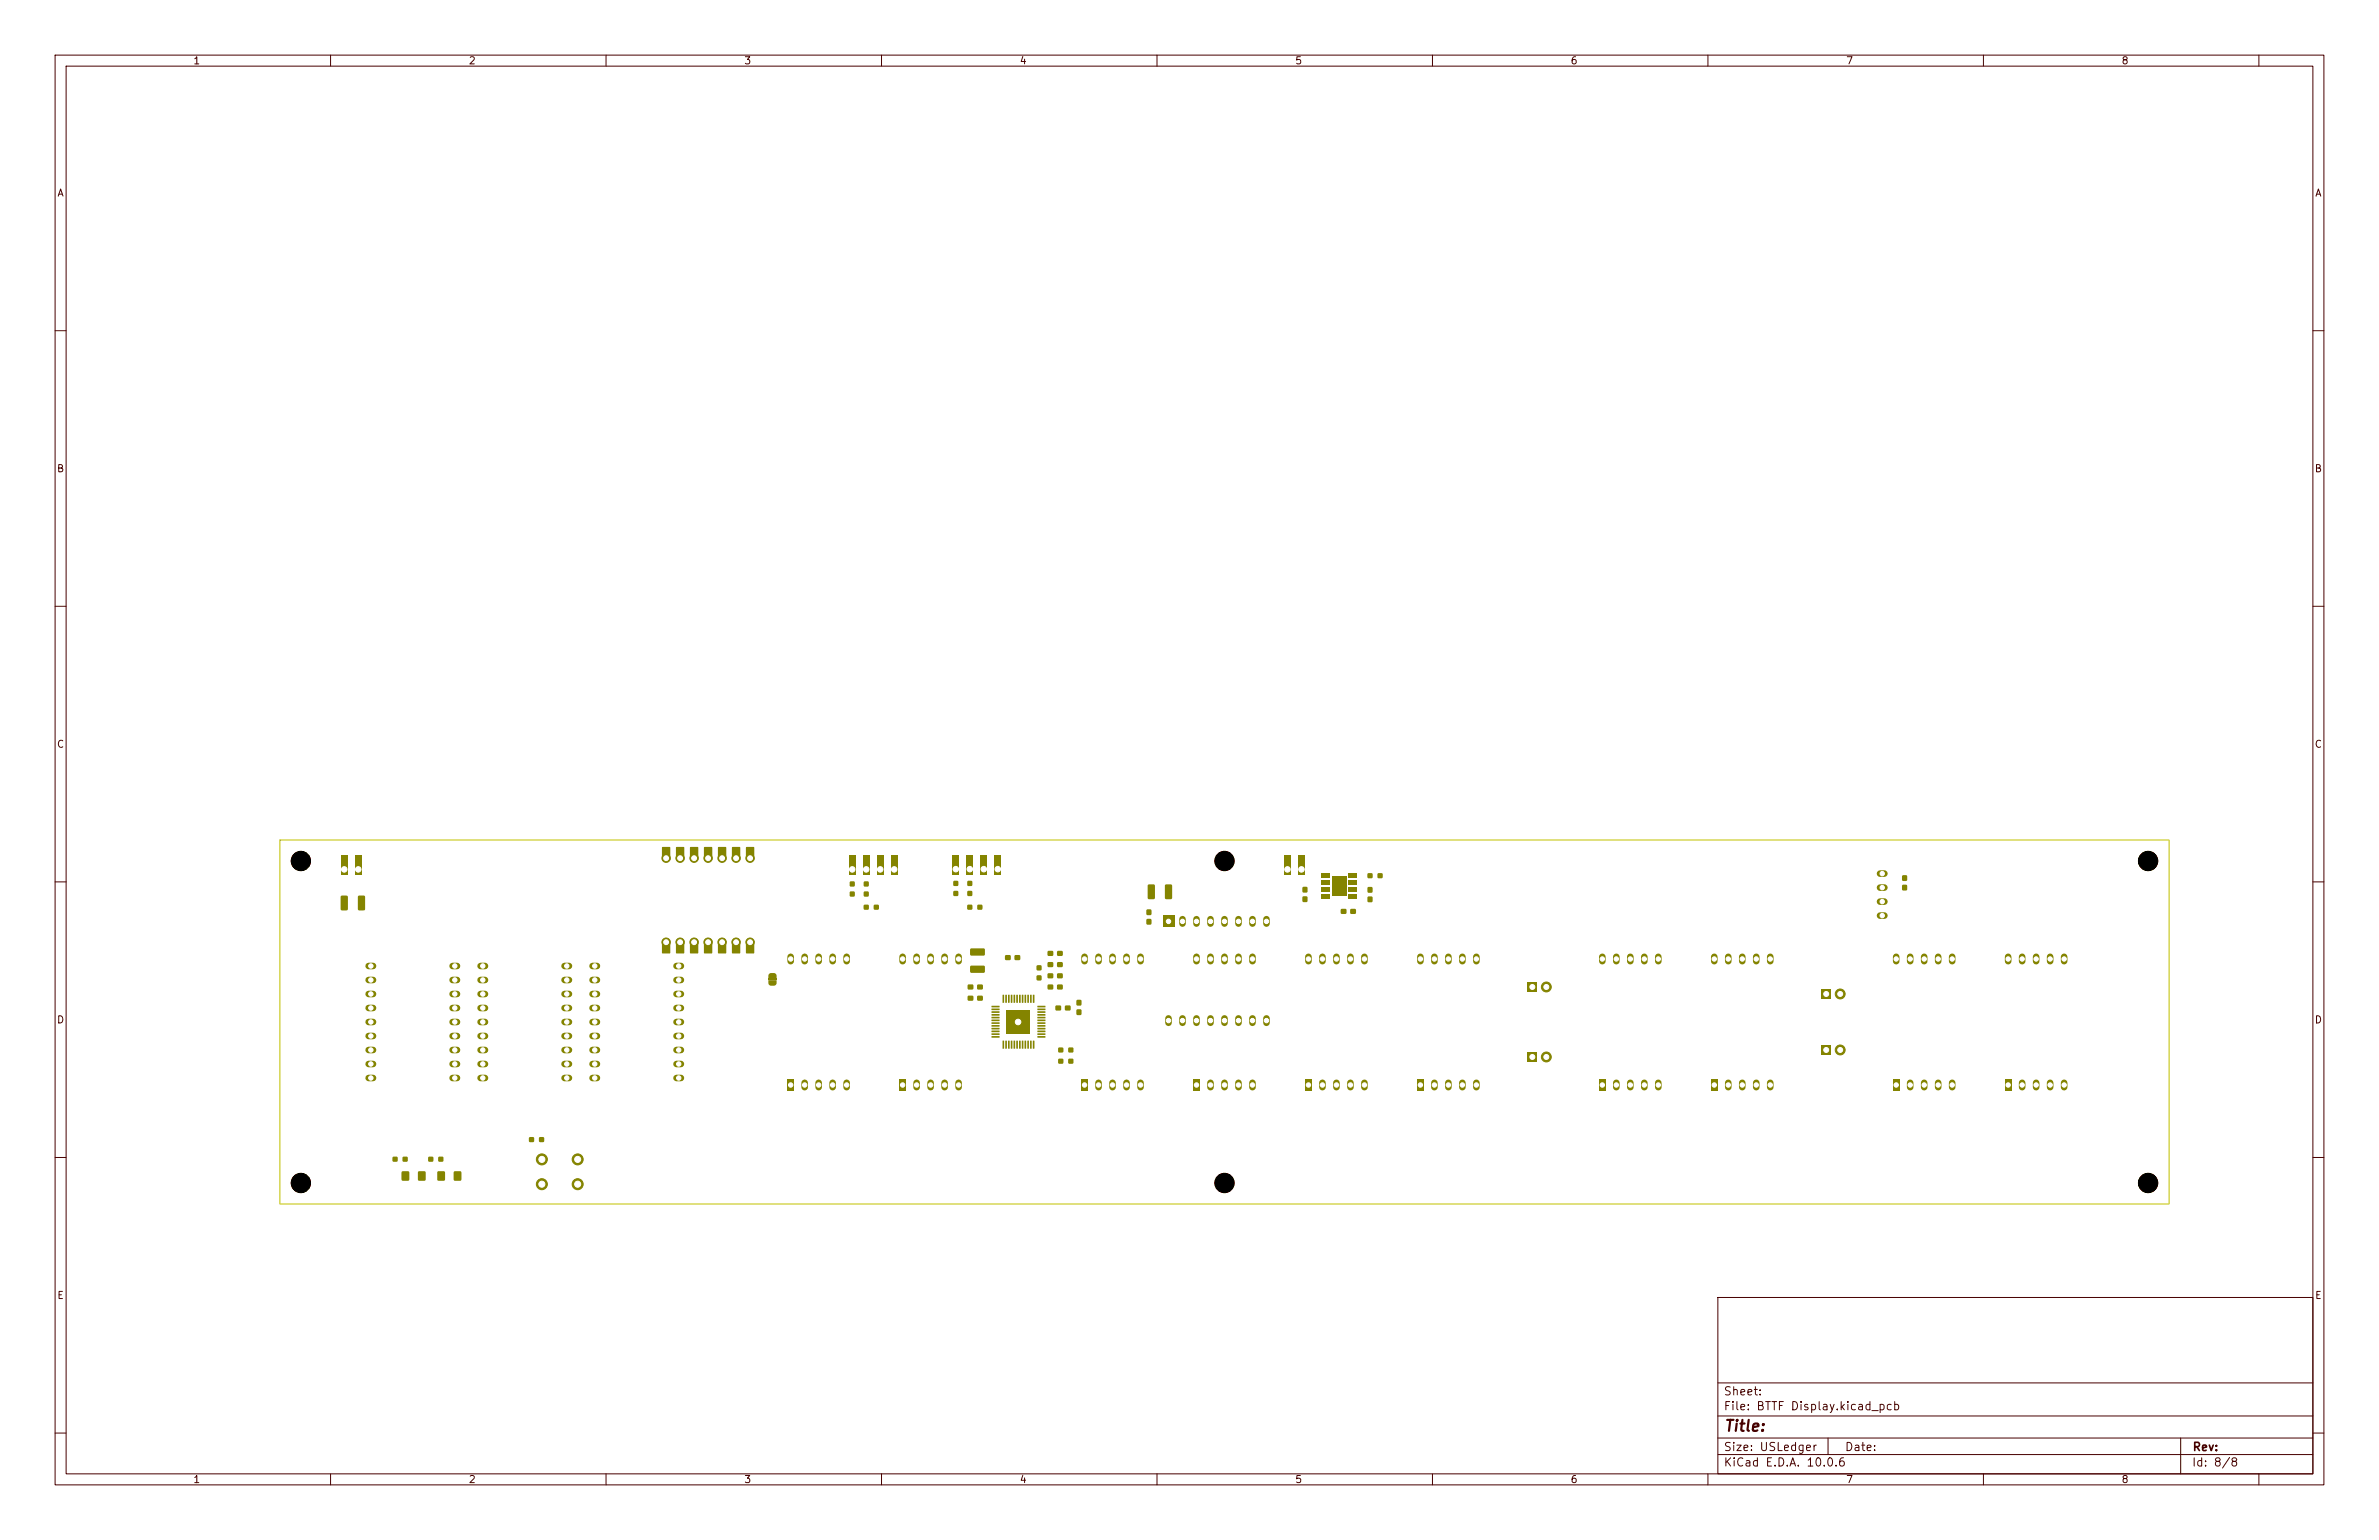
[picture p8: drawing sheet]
<svg xmlns="http://www.w3.org/2000/svg" width="432mm" height="279mm" viewBox="0 0 432 279" stroke-linecap="round" stroke-linejoin="round" font-family="sans-serif">
<defs><g id="words">
<text font-size="2" fill="#480000" x="312.8" y="260.2">Title:</text>
<g font-size="1.5" fill="#480000">
<text x="312.7" y="256.2">File: BTTF Display.kicad_pcb</text>
<text x="312.7" y="253.5">Sheet:</text>
<text x="312.7" y="263.6">Size: USLedger</text>
<text x="334.7" y="263.6">Date:</text>
<text x="397.8" y="263.6">Rev:</text>
<text x="312.7" y="266.4">KiCad E.D.A. 10.0.6</text>
<text x="397.7" y="266.4">Id: 8/8</text>
</g>
<g font-size="1.3" fill="#480000">
<text x="35" y="12">1</text>
<text x="85" y="12">2</text>
<text x="135" y="12">3</text>
<text x="185" y="12">4</text>
<text x="235" y="12">5</text>
<text x="285" y="12">6</text>
<text x="335" y="12">7</text>
<text x="385" y="12">8</text>
<text x="10.3" y="36">A</text>
<text x="420.1" y="36">A</text>
<text x="10.2" y="86">B</text>
<text x="420" y="86">B</text>
<text x="10.2" y="136">C</text>
<text x="420" y="136">C</text>
<text x="10.2" y="186">D</text>
<text x="420" y="186">D</text>
<text x="10.3" y="236">E</text>
<text x="420.1" y="236">E</text>
<text x="35" y="269.4">1</text>
<text x="85" y="269.4">2</text>
<text x="135" y="269.4">3</text>
<text x="185" y="269.4">4</text>
<text x="235" y="269.4">5</text>
<text x="285" y="269.4">6</text>
<text x="335" y="269.4">7</text>
<text x="385" y="269.4">8</text>
</g>
</g></defs>
<g fill="none" stroke="#480000" stroke-width=".18">
<path d="M10 10h411.8v259.4h-411.8zM12 12h407.8v255.4h-407.8zM60 10v2M110 10v2M160 10v2M210 10v2M260 10v2M310 10v2M360 10v2M410 10v2M10 60h2M419.8 60h2"/>
<path d="M10 110h2M419.8 110h2M10 160h2M419.8 160h2M10 210h2M419.8 210h2M311.8 235.4h108v32h-108zM10 260h2M311.8 256.9h108M311.8 250.9h108M419.8 260h2M60 267.4v2"/>
<path d="M110 267.4v2M160 267.4v2M210 267.4v2M260 267.4v2M310 267.4v2M311.8 263.9h108M311.8 260.9h108M331.8 260.9v3M360 267.4v2M395.8 260.9v6.5M410 267.4v2"/>
</g>
<path d="M139.5 177.5h1.5v.3h-1.5z" fill="#848400"/>
<circle cx="222.2" cy="214.6" r="1.75" fill="#848400" stroke="#848400" stroke-width=".18"/>
<path d="M216.6 195.9h1.2v2h-1.2z" fill="#848400"/>
<path d="M217.2 173.6v.8M219.7 173.6v.8M222.2 173.6v.8M224.8 173.6v.8M227.3 173.6v.8M219.7 196.5v.8M222.2 196.5v.8M224.8 196.5v.8M227.3 196.5v.8" fill="none" stroke="#848400" stroke-width="1.2"/>
<path d="M330.6 189.6h1.8v1.8h-1.8z" fill="#848400"/>
<circle cx="334" cy="190.5" r=".9" fill="#848400" stroke="#848400" stroke-width=".18"/>
<path d="M343.6 195.9h1.2v2h-1.2z" fill="#848400"/>
<g fill="none" stroke="#848400" stroke-width="1.2">
<path d="M87.2 175.3h.8M87.2 177.8h.8M102.5 175.3h.8M102.5 177.8h.8M344.2 173.6v.8M346.7 173.6v.8M349.2 173.6v.8M351.8 173.6v.8M354.3 173.6v.8M87.2 180.3h.8M87.2 182.9h.8M87.2 185.4h.8"/>
<path d="M87.2 188h.8M87.2 190.5h.8M87.2 193h.8M87.2 195.6h.8M102.5 180.3h.8M102.5 182.9h.8M102.5 185.4h.8M102.5 188h.8M102.5 190.5h.8M102.5 193h.8M102.5 195.6h.8M346.7 196.5v.8"/>
<path d="M349.2 196.5v.8M351.8 196.5v.8M354.3 196.5v.8"/>
</g>
<g fill="#848400" stroke="#848400" stroke-width=".18">
<circle cx="222.2" cy="156.2" r="1.75"/>
<circle cx="389.9" cy="214.6" r="1.75"/>
</g>
<path d="M310.5 195.9h1.2v2h-1.2z" fill="#848400"/>
<path d="M311.1 173.6v.8M313.7 173.6v.8M316.2 173.6v.8M318.8 173.6v.8M321.3 173.6v.8M313.7 196.5v.8M316.2 196.5v.8M318.8 196.5v.8M321.3 196.5v.8" fill="none" stroke="#848400" stroke-width="1.2"/>
<path d="M257.2 195.9h1.2v2h-1.2z" fill="#848400"/>
<path d="M257.8 173.6v.8M260.3 173.6v.8M262.9 173.6v.8M265.4 173.6v.8M268 173.6v.8M260.3 196.5v.8M262.9 196.5v.8M265.4 196.5v.8M268 196.5v.8" fill="none" stroke="#848400" stroke-width="1.2"/>
<circle cx="54.6" cy="156.2" r="1.75" fill="#848400" stroke="#848400" stroke-width=".18"/>
<path d="M277.2 190.9h1.8v1.8h-1.8z" fill="#848400"/>
<circle cx="280.7" cy="191.8" r=".9" fill="#848400" stroke="#848400" stroke-width=".18"/>
<path d="M330.6 179.4h1.8v1.8h-1.8z" fill="#848400"/>
<g fill="#848400" stroke="#848400" stroke-width=".18">
<circle cx="334" cy="180.3" r=".9"/>
<circle cx="389.9" cy="156.2" r="1.75"/>
</g>
<path d="M142.9 195.9h1.2v2h-1.2z" fill="#848400"/>
<path d="M143.5 173.6v.8M146 173.6v.8M148.6 173.6v.8M151.1 173.6v.8M153.7 173.6v.8M146 196.5v.8M148.6 196.5v.8M151.1 196.5v.8M153.7 196.5v.8" fill="none" stroke="#848400" stroke-width="1.2"/>
<path d="M236.9 195.9h1.2v2h-1.2z" fill="#848400"/>
<g fill="none" stroke="#848400" stroke-width="1.2">
<path d="M107.5 175.3h.8M107.5 177.8h.8M122.8 175.3h.8M122.8 177.8h.8M237.5 173.6v.8M240 173.6v.8M242.6 173.6v.8M245.1 173.6v.8M247.6 173.6v.8M107.5 180.3h.8M107.5 182.9h.8M107.5 185.4h.8"/>
<path d="M107.5 188h.8M107.5 190.5h.8M107.5 193h.8M107.5 195.6h.8M122.8 180.3h.8M122.8 182.9h.8M122.8 185.4h.8M122.8 188h.8M122.8 190.5h.8M122.8 193h.8M122.8 195.6h.8M240 196.5v.8"/>
<path d="M242.6 196.5v.8M245.1 196.5v.8M247.6 196.5v.8"/>
</g>
<circle cx="54.6" cy="214.6" r="1.75" fill="#848400" stroke="#848400" stroke-width=".18"/>
<path d="M196.3 195.9h1.1v2h-1.1z" fill="#848400"/>
<path d="M196.8 173.6v.8M199.4 173.6v.8M201.9 173.6v.8M204.5 173.6v.8M207 173.6v.8M199.4 196.5v.8M201.9 196.5v.8M204.5 196.5v.8M207 196.5v.8" fill="none" stroke="#848400" stroke-width="1.2"/>
<path d="M277.2 178.2h1.8v1.8h-1.8z" fill="#848400"/>
<circle cx="280.7" cy="179.1" r=".9" fill="#848400" stroke="#848400" stroke-width=".18"/>
<path d="M290.2 195.9h1.2v2h-1.2z" fill="#848400"/>
<path d="M290.8 173.6v.8M293.4 173.6v.8M295.9 173.6v.8M298.4 173.6v.8M301 173.6v.8M293.4 196.5v.8M295.9 196.5v.8M298.4 196.5v.8M301 196.5v.8" fill="none" stroke="#848400" stroke-width="1.2"/>
<path d="M363.9 195.9h1.2v2h-1.2z" fill="#848400"/>
<g fill="none" stroke="#848400" stroke-width="1.2">
<path d="M66.9 175.3h.8M66.9 177.8h.8M82.1 175.3h.8M82.1 177.8h.8M364.5 173.6v.8M367 173.6v.8M369.6 173.6v.8M372.1 173.6v.8M374.6 173.6v.8M66.9 180.3h.8M66.9 182.9h.8M66.9 185.4h.8"/>
<path d="M66.9 188h.8M66.9 190.5h.8M66.9 193h.8M66.9 195.6h.8M82.1 180.3h.8M82.1 182.9h.8M82.1 185.4h.8M82.1 188h.8M82.1 190.5h.8M82.1 193h.8M82.1 195.6h.8M367 196.5v.8"/>
<path d="M369.6 196.5v.8M372.1 196.5v.8M374.6 196.5v.8"/>
</g>
<path d="M163.2 195.9h1.2v2h-1.2z" fill="#848400"/>
<path d="M163.8 173.6v.8M166.4 173.6v.8M168.9 173.6v.8M171.4 173.6v.8M174 173.6v.8M166.4 196.5v.8M168.9 196.5v.8M171.4 196.5v.8M174 196.5v.8" fill="none" stroke="#848400" stroke-width="1.2"/>
<g fill="#848400">
<path d="M190.2 178.7h.9v.8h-.9z"/>
<path d="M191.9 178.7h.9v.8h-.9z"/>
<path d="M248.3 162.7h.8v.9h-.8z"/>
<path d="M248.3 161h.8v.9h-.8z"/>
<path d="M175.6 164.2h.8v.8h-.8z"/>
<path d="M177.4 164.2h.9v.8h-.9z"/>
<path d="M177.4 180.7h.9v.8h-.9z"/>
<path d="M175.7 180.7h.9v.8h-.9z"/>
<path d="M192.1 192.1h.8v.8h-.8z"/>
<path d="M193.9 192.1h.9v.8h-.9z"/>
<path d="M190.2 172.6h.9v.8h-.9z"/>
<path d="M191.9 172.6h.9v.8h-.9z"/>
<path d="M71.3 209.9h.8v.8h-.8z"/>
<path d="M73.1 209.9h.9v.8h-.9z"/>
<path d="M190.2 174.6h.9v.8h-.9z"/>
<path d="M191.9 174.6h.9v.8h-.9z"/>
<path d="M173.1 159.9h.8v.8h-.8z"/>
<path d="M173.1 161.7h.8v.8h-.8z"/>
<path d="M175.6 159.9h.8v.8h-.8z"/>
<path d="M175.6 161.7h.8v.8h-.8z"/>
<path d="M61.9 162.6l1-.1 .2 .1v2.3l-.1 .3h-.9l-.3-.2z"/>
<path d="M65 162.6l1-.1 .3 .1v2.3l-.2 .3h-.9l-.2-.2z"/>
<path d="M236.4 160.9h.9v1h-.9z"/>
<path d="M236.4 162.7h.9v.9h-.9z"/>
<path d="M243.4 164.9h.9v.9h-.9z"/>
<path d="M245.1 164.9h1v.9h-1z"/>
<path d="M75.9 212.6h1.3v1.6h-1.3z"/>
<path d="M72.9 212.6h1.3v1.6h-1.3z"/>
<path d="M177.4 178.7h.9v.8h-.9z"/>
<path d="M175.7 178.7h.9v.8h-.9z"/>
<path d="M208.1 166.8h.8v.9h-.8z"/>
<path d="M208.1 165h.8v1h-.8z"/>
<path d="M345.3 160.6h.8v.9h-.8z"/>
<path d="M345.3 158.8h.8v1h-.8z"/>
<path d="M211.1 166.2h2v2h-2z"/>
</g>
<g fill="none" stroke="#848400" stroke-width="1.2">
<path d="M214.6 166.8v.8M217.2 166.8v.8M219.7 166.8v.8M222.2 166.8v.8M224.8 166.8v.8M227.3 166.8v.8M229.9 166.8v.8M212.1 184.8v.8M214.6 184.8v.8M217.2 184.8v.8M219.7 184.8v.8M222.2 184.8v.8"/>
<path d="M224.8 184.8v.8M227.3 184.8v.8M229.9 184.8v.8"/>
</g>
<g fill="#848400" stroke="#848400" stroke-width=".18">
<circle cx="98.4" cy="214.8" r="1"/>
<circle cx="104.8" cy="214.8" r="1"/>
<circle cx="98.3" cy="210.3" r="1"/>
<circle cx="104.8" cy="210.3" r="1"/>
</g>
<g fill="#848400">
<path d="M248.2 158.5h.9v.8h-.9z"/>
<path d="M250.1 158.5h.8v.8h-.8z"/>
<path d="M139.6 176.7l.3-.2 .7 .1 .3 .2 .1 .7h-1.5z"/>
<path d="M139.5 177.8h1.5l-.1 .7-.4 .3h-.7l-.3-.3z"/>
<path d="M188.2 177h.8v.8h-.8z"/>
<path d="M188.2 175.2h.8v.8h-.8z"/>
<path d="M176.1 175.3l2.5-.1 .2 .2-.1 1-.2 .1h-2.3l-.1-.2z"/>
<path d="M176.1 172.1h2.5l.2 .2-.1 .9-.2 .2h-2.3l-.1-.3z"/>
<path d="M156.8 164.2h.8v.8h-.8z"/>
<path d="M158.6 164.2h.9v.8h-.9z"/>
<path d="M161.7 155.2h1.2v3.5h-1.2z"/>
<path d="M159.1 155.2h1.3v3.5h-1.3z"/>
<path d="M156.6 155.2h1.3v3.5h-1.3z"/>
<path d="M154.1 155.2h1.2v3.5h-1.2z"/>
<path d="M61.8 155.2h1.3v3.5h-1.3z"/>
<path d="M64.4 155.2h1.3v3.5h-1.3z"/>
<path d="M82.4 212.6h1.3v1.6h-1.3z"/>
<path d="M79.4 212.6h1.3v1.6h-1.3z"/>
<path d="M191.6 182.5h.9v.8h-.9z"/>
<path d="M193.3 182.5h1v.8h-1z"/>
<path d="M233 155.2h1.3v3.5h-1.3z"/>
<path d="M235.6 155.2h1.3v3.5h-1.3z"/>
<path d="M192.1 190.1h.8v.8h-.8z"/>
<path d="M193.9 190.1h.9v.8h-.9z"/>
<path d="M77.8 209.9h.8v.8h-.8z"/>
<path d="M79.6 209.9h.8v.8h-.8z"/>
<path d="M97.9 206.4h.8v.8h-.8z"/>
<path d="M96.1 206.4h.8v.8h-.8z"/>
<path d="M190.2 176.6h.9v.8h-.9z"/>
<path d="M191.9 176.6h.9v.8h-.9z"/>
<path d="M180.5 155.2h1.2v3.5h-1.2z"/>
<path d="M177.9 155.2h1.3v3.5h-1.3z"/>
<path d="M175.4 155.2h1.3v3.5h-1.3z"/>
<path d="M172.8 155.2h1.3v3.5h-1.3z"/>
</g>
<path d="M341.2 158.5h.8M341.2 161h.8M341.2 163.6h.8M341.2 166.1h.8" fill="none" stroke="#848400" stroke-width="1.2"/>
<g fill="#848400">
<path d="M244.8 158.5h1.5v.8h-1.5z"/>
<path d="M244.8 159.7h1.5v.8h-1.5z"/>
<path d="M244.8 161h1.5v.8h-1.5z"/>
<path d="M244.8 162.3h1.5v.8h-1.5z"/>
<path d="M239.8 162.3h1.5v.8h-1.5z"/>
<path d="M239.8 161h1.5v.8h-1.5z"/>
<path d="M239.8 159.7h1.5v.8h-1.5z"/>
<path d="M239.8 158.5h1.5v.8h-1.5z"/>
<path d="M241.8 159h2.6v3.5h-2.6z"/>
<path d="M195.4 181.4h.8v1h-.8z"/>
<path d="M195.4 183.2h.8v.9h-.8z"/>
<path d="M211.5 160.5l1-.1 .2 .2 .1 2.3-.2 .2h-.9l-.3-.1z"/>
<path d="M208.4 160.5l1-.1 .2 .2v2.3l-.1 .2h-.9l-.3-.1z"/>
<path d="M156.8 160h.8v.8h-.8z"/>
<path d="M156.8 161.8h.8v.8h-.8z"/>
<path d="M187.5 188.8l.3 .1-.1 1.4-.2-.1z"/>
<path d="M187 188.8l.3 .1-.1 1.4-.2-.1z"/>
<path d="M186.5 188.8l.3 .1-.1 1.4-.2-.1z"/>
<path d="M186 188.8l.3 .1-.1 1.4-.2-.1z"/>
<path d="M185.5 188.8l.3 .1-.1 1.4-.2-.1z"/>
<path d="M185 188.8l.3 .1-.1 1.4-.2-.1z"/>
<path d="M184.5 188.8l.3 .1-.1 1.4-.2-.1z"/>
<path d="M184 188.8l.3 .1-.1 1.4-.2-.1z"/>
<path d="M183.5 188.8l.3 .1-.1 1.4-.2-.1z"/>
<path d="M183 188.8l.3 .1-.1 1.4-.2-.1z"/>
<path d="M182.5 188.8l.3 .1-.1 1.4-.2-.1z"/>
<path d="M182 188.8l.3 .1-.1 1.4-.2-.1z"/>
<path d="M180 188h1.4v.2l-1.4 .1z"/>
<path d="M180 187.5h1.4v.2l-1.4 .1z"/>
<path d="M180 187h1.4v.2l-1.4 .1z"/>
<path d="M180 186.5h1.4v.2l-1.4 .1z"/>
<path d="M180 186h1.4v.2l-1.4 .1z"/>
<path d="M180 185.5h1.4v.2l-1.4 .1z"/>
<path d="M180 185h1.4v.2l-1.4 .1z"/>
<path d="M180 184.5h1.4v.2l-1.4 .1z"/>
<path d="M180 184h1.4v.2l-1.4 .1z"/>
<path d="M180 183.5h1.4v.2l-1.4 .1z"/>
<path d="M180 183h1.4v.2l-1.4 .1z"/>
<path d="M180 182.5h1.4v.2l-1.4 .1z"/>
<path d="M182 180.5h.3l-.1 1.4h-.2z"/>
<path d="M182.5 180.5h.3l-.1 1.4h-.2z"/>
<path d="M183 180.5h.3l-.1 1.4h-.2z"/>
<path d="M183.5 180.5h.3l-.1 1.4h-.2z"/>
<path d="M184 180.5h.3l-.1 1.4h-.2z"/>
<path d="M184.5 180.5h.3l-.1 1.4h-.2z"/>
<path d="M185 180.5h.3l-.1 1.4h-.2z"/>
<path d="M185.5 180.5h.3l-.1 1.4h-.2z"/>
<path d="M186 180.5h.3l-.1 1.4h-.2z"/>
<path d="M186.5 180.5h.3l-.1 1.4h-.2z"/>
<path d="M187 180.5h.3l-.1 1.4h-.2z"/>
<path d="M187.5 180.5h.3l-.1 1.4h-.2z"/>
<path d="M188.3 182.5h1.4l.1 .2-1.4 .1z"/>
<path d="M188.3 183h1.4l.1 .2-1.4 .1z"/>
<path d="M188.3 183.5h1.4l.1 .2-1.4 .1z"/>
<path d="M188.3 184h1.4l.1 .2-1.4 .1z"/>
<path d="M188.3 184.5h1.4l.1 .2-1.4 .1z"/>
<path d="M188.3 185h1.4l.1 .2-1.4 .1z"/>
<path d="M188.3 185.5h1.4l.1 .2-1.4 .1z"/>
<path d="M188.3 186h1.4l.1 .2-1.4 .1z"/>
<path d="M188.3 186.5h1.4l.1 .2-1.4 .1z"/>
<path d="M188.3 187h1.4l.1 .2-1.4 .1z"/>
<path d="M188.3 187.5h1.4l.1 .2-1.4 .1z"/>
<path d="M188.3 188h1.4l.1 .2-1.4 .1z"/>
<path d="M182.8 183.3h4.2v4.2h-4.2z"/>
<path d="M120.2 153.7h1.5l-.1 2.4-1.4-.1z"/>
</g>
<circle cx="120.9" cy="155.7" r=".76" fill="#848400" stroke="#848400" stroke-width=".18"/>
<path d="M122.7 153.7h1.5l-.1 2.4-1.4-.1z" fill="#848400"/>
<circle cx="123.4" cy="155.7" r=".76" fill="#848400" stroke="#848400" stroke-width=".18"/>
<path d="M125.3 153.7h1.4v2.4l-1.5-.1z" fill="#848400"/>
<circle cx="126" cy="155.7" r=".76" fill="#848400" stroke="#848400" stroke-width=".18"/>
<path d="M127.8 153.7h1.5l-.1 2.4-1.4-.1z" fill="#848400"/>
<circle cx="128.5" cy="155.7" r=".76" fill="#848400" stroke="#848400" stroke-width=".18"/>
<path d="M130.3 153.7h1.5l-.1 2.4-1.4-.1z" fill="#848400"/>
<circle cx="131.1" cy="155.7" r=".76" fill="#848400" stroke="#848400" stroke-width=".18"/>
<path d="M132.9 153.7h1.5l-.1 2.4-1.4-.1z" fill="#848400"/>
<circle cx="133.6" cy="155.7" r=".76" fill="#848400" stroke="#848400" stroke-width=".18"/>
<path d="M135.4 153.7h1.5l-.1 2.4-1.4-.1z" fill="#848400"/>
<g fill="#848400" stroke="#848400" stroke-width=".18">
<circle cx="136.1" cy="155.7" r=".76"/>
<circle cx="136.1" cy="170.9" r=".76"/>
</g>
<path d="M135.4 170.6l1.5 .1-.1 2.3-1.4-.1z" fill="#848400"/>
<circle cx="133.6" cy="170.9" r=".76" fill="#848400" stroke="#848400" stroke-width=".18"/>
<path d="M132.9 170.6l1.5 .1-.1 2.3-1.4-.1z" fill="#848400"/>
<circle cx="131.1" cy="170.9" r=".76" fill="#848400" stroke="#848400" stroke-width=".18"/>
<path d="M130.3 170.6l1.5 .1-.1 2.3-1.4-.1z" fill="#848400"/>
<circle cx="128.5" cy="170.9" r=".76" fill="#848400" stroke="#848400" stroke-width=".18"/>
<path d="M127.8 170.6l1.5 .1-.1 2.3-1.4-.1z" fill="#848400"/>
<circle cx="126" cy="170.9" r=".76" fill="#848400" stroke="#848400" stroke-width=".18"/>
<path d="M125.3 170.6l1.4 .1v2.3l-1.5-.1z" fill="#848400"/>
<circle cx="123.4" cy="170.9" r=".76" fill="#848400" stroke="#848400" stroke-width=".18"/>
<path d="M122.7 170.6l1.5 .1-.1 2.3-1.4-.1z" fill="#848400"/>
<circle cx="120.9" cy="170.9" r=".76" fill="#848400" stroke="#848400" stroke-width=".18"/>
<g fill="#848400">
<path d="M120.2 170.6l1.5 .1-.1 2.3-1.4-.1z"/>
<path d="M182.5 173.3h.9v.8h-.9z"/>
<path d="M184.2 173.3h.9v.8h-.9z"/>
<path d="M154.3 160h.8v.8h-.8z"/>
<path d="M154.3 161.8h.8v.8h-.8z"/>
</g>
<circle cx="184.8" cy="185.4" r=".8" fill="#848400" stroke="#848400" stroke-width=".18"/>
<path d="M50.8 152.4h342.9v66h-342.9z" fill="none" stroke="#c2c200" stroke-width=".18"/>
<g fill="#fff" stroke="#fff" stroke-width=".18">
<circle cx="184.8" cy="185.4" r=".5"/>
<circle cx="217.2" cy="196.9" r=".4"/>
<circle cx="219.7" cy="196.9" r=".4"/>
<circle cx="222.2" cy="196.9" r=".4"/>
<circle cx="224.8" cy="196.9" r=".4"/>
<circle cx="227.3" cy="196.9" r=".4"/>
<circle cx="227.3" cy="174" r=".4"/>
<circle cx="224.8" cy="174" r=".4"/>
<circle cx="222.2" cy="174" r=".4"/>
<circle cx="219.7" cy="174" r=".4"/>
<circle cx="217.2" cy="174" r=".4"/>
<circle cx="331.5" cy="190.5" r=".45"/>
<circle cx="334" cy="190.5" r=".45"/>
<circle cx="344.2" cy="196.9" r=".4"/>
<circle cx="346.7" cy="196.9" r=".4"/>
<circle cx="349.3" cy="196.9" r=".4"/>
<circle cx="351.8" cy="196.9" r=".4"/>
<circle cx="354.3" cy="196.9" r=".4"/>
<circle cx="354.3" cy="174" r=".4"/>
<circle cx="351.8" cy="174" r=".4"/>
<circle cx="349.3" cy="174" r=".4"/>
<circle cx="346.7" cy="174" r=".4"/>
<circle cx="344.2" cy="174" r=".4"/>
<circle cx="87.6" cy="175.3" r=".4"/>
<circle cx="87.6" cy="177.8" r=".4"/>
<circle cx="87.6" cy="180.3" r=".4"/>
<circle cx="87.6" cy="182.9" r=".4"/>
<circle cx="87.6" cy="185.4" r=".4"/>
<circle cx="87.6" cy="188" r=".4"/>
<circle cx="87.6" cy="190.5" r=".4"/>
<circle cx="87.6" cy="193" r=".4"/>
<circle cx="87.6" cy="195.6" r=".4"/>
<circle cx="102.9" cy="195.6" r=".4"/>
<circle cx="102.9" cy="193" r=".4"/>
<circle cx="102.9" cy="190.5" r=".4"/>
<circle cx="102.9" cy="188" r=".4"/>
<circle cx="102.9" cy="185.4" r=".4"/>
<circle cx="102.9" cy="182.9" r=".4"/>
<circle cx="102.9" cy="180.3" r=".4"/>
<circle cx="102.9" cy="177.8" r=".4"/>
<circle cx="102.9" cy="175.3" r=".4"/>
<circle cx="311.2" cy="196.9" r=".4"/>
<circle cx="313.7" cy="196.9" r=".4"/>
<circle cx="316.2" cy="196.9" r=".4"/>
<circle cx="318.8" cy="196.9" r=".4"/>
<circle cx="321.3" cy="196.9" r=".4"/>
<circle cx="321.3" cy="174" r=".4"/>
<circle cx="318.8" cy="174" r=".4"/>
<circle cx="316.2" cy="174" r=".4"/>
<circle cx="313.7" cy="174" r=".4"/>
<circle cx="311.2" cy="174" r=".4"/>
<circle cx="257.8" cy="196.9" r=".4"/>
<circle cx="260.4" cy="196.9" r=".4"/>
<circle cx="262.9" cy="196.9" r=".4"/>
<circle cx="265.4" cy="196.9" r=".4"/>
<circle cx="268" cy="196.9" r=".4"/>
<circle cx="268" cy="174" r=".4"/>
<circle cx="265.4" cy="174" r=".4"/>
<circle cx="262.9" cy="174" r=".4"/>
<circle cx="260.4" cy="174" r=".4"/>
<circle cx="257.8" cy="174" r=".4"/>
<circle cx="278.1" cy="191.8" r=".45"/>
<circle cx="280.7" cy="191.8" r=".45"/>
<circle cx="331.5" cy="180.3" r=".45"/>
<circle cx="334" cy="180.3" r=".45"/>
<circle cx="143.5" cy="196.9" r=".4"/>
<circle cx="146" cy="196.9" r=".4"/>
<circle cx="148.6" cy="196.9" r=".4"/>
<circle cx="151.1" cy="196.9" r=".4"/>
<circle cx="153.7" cy="196.9" r=".4"/>
<circle cx="153.7" cy="174" r=".4"/>
<circle cx="151.1" cy="174" r=".4"/>
<circle cx="148.6" cy="174" r=".4"/>
<circle cx="146" cy="174" r=".4"/>
<circle cx="143.5" cy="174" r=".4"/>
<circle cx="237.5" cy="196.9" r=".4"/>
<circle cx="240" cy="196.9" r=".4"/>
<circle cx="242.6" cy="196.9" r=".4"/>
<circle cx="245.1" cy="196.9" r=".4"/>
<circle cx="247.6" cy="196.9" r=".4"/>
<circle cx="247.6" cy="174" r=".4"/>
<circle cx="245.1" cy="174" r=".4"/>
<circle cx="242.6" cy="174" r=".4"/>
<circle cx="240" cy="174" r=".4"/>
<circle cx="237.5" cy="174" r=".4"/>
<circle cx="107.9" cy="175.3" r=".4"/>
<circle cx="107.9" cy="177.8" r=".4"/>
<circle cx="107.9" cy="180.3" r=".4"/>
<circle cx="107.9" cy="182.9" r=".4"/>
<circle cx="107.9" cy="185.4" r=".4"/>
<circle cx="107.9" cy="188" r=".4"/>
<circle cx="107.9" cy="190.5" r=".4"/>
<circle cx="107.9" cy="193" r=".4"/>
<circle cx="107.9" cy="195.6" r=".4"/>
<circle cx="123.2" cy="195.6" r=".4"/>
<circle cx="123.2" cy="193" r=".4"/>
<circle cx="123.2" cy="190.5" r=".4"/>
<circle cx="123.2" cy="188" r=".4"/>
<circle cx="123.2" cy="185.4" r=".4"/>
<circle cx="123.2" cy="182.9" r=".4"/>
<circle cx="123.2" cy="180.3" r=".4"/>
<circle cx="123.2" cy="177.8" r=".4"/>
<circle cx="123.2" cy="175.3" r=".4"/>
<circle cx="196.8" cy="196.9" r=".4"/>
<circle cx="199.4" cy="196.9" r=".4"/>
<circle cx="201.9" cy="196.9" r=".4"/>
<circle cx="204.5" cy="196.9" r=".4"/>
<circle cx="207" cy="196.9" r=".4"/>
<circle cx="207" cy="174" r=".4"/>
<circle cx="204.5" cy="174" r=".4"/>
<circle cx="201.9" cy="174" r=".4"/>
<circle cx="199.4" cy="174" r=".4"/>
<circle cx="196.8" cy="174" r=".4"/>
<circle cx="278.1" cy="179.1" r=".45"/>
<circle cx="280.7" cy="179.1" r=".45"/>
<circle cx="290.8" cy="196.9" r=".4"/>
<circle cx="293.4" cy="196.9" r=".4"/>
<circle cx="295.9" cy="196.9" r=".4"/>
<circle cx="298.5" cy="196.9" r=".4"/>
<circle cx="301" cy="196.9" r=".4"/>
<circle cx="301" cy="174" r=".4"/>
<circle cx="298.5" cy="174" r=".4"/>
<circle cx="295.9" cy="174" r=".4"/>
<circle cx="293.4" cy="174" r=".4"/>
<circle cx="290.8" cy="174" r=".4"/>
<circle cx="364.5" cy="196.9" r=".4"/>
<circle cx="367" cy="196.9" r=".4"/>
<circle cx="369.6" cy="196.9" r=".4"/>
<circle cx="372.1" cy="196.9" r=".4"/>
<circle cx="374.7" cy="196.9" r=".4"/>
<circle cx="374.7" cy="174" r=".4"/>
<circle cx="372.1" cy="174" r=".4"/>
<circle cx="369.6" cy="174" r=".4"/>
<circle cx="367" cy="174" r=".4"/>
<circle cx="364.5" cy="174" r=".4"/>
<circle cx="67.3" cy="175.3" r=".4"/>
<circle cx="67.3" cy="177.8" r=".4"/>
<circle cx="67.3" cy="180.3" r=".4"/>
<circle cx="67.3" cy="182.9" r=".4"/>
<circle cx="67.3" cy="185.4" r=".4"/>
<circle cx="67.3" cy="188" r=".4"/>
<circle cx="67.3" cy="190.5" r=".4"/>
<circle cx="67.3" cy="193" r=".4"/>
<circle cx="67.3" cy="195.6" r=".4"/>
<circle cx="82.5" cy="195.6" r=".4"/>
<circle cx="82.5" cy="193" r=".4"/>
<circle cx="82.5" cy="190.5" r=".4"/>
<circle cx="82.5" cy="188" r=".4"/>
<circle cx="82.5" cy="185.4" r=".4"/>
<circle cx="82.5" cy="182.9" r=".4"/>
<circle cx="82.5" cy="180.3" r=".4"/>
<circle cx="82.5" cy="177.8" r=".4"/>
<circle cx="82.5" cy="175.3" r=".4"/>
<circle cx="163.8" cy="196.9" r=".4"/>
<circle cx="166.4" cy="196.9" r=".4"/>
<circle cx="168.9" cy="196.9" r=".4"/>
<circle cx="171.4" cy="196.9" r=".4"/>
<circle cx="174" cy="196.9" r=".4"/>
<circle cx="174" cy="174" r=".4"/>
<circle cx="171.4" cy="174" r=".4"/>
<circle cx="168.9" cy="174" r=".4"/>
<circle cx="166.4" cy="174" r=".4"/>
<circle cx="163.8" cy="174" r=".4"/>
<circle cx="212.1" cy="167.2" r=".4"/>
<circle cx="214.6" cy="167.2" r=".4"/>
<circle cx="217.2" cy="167.2" r=".4"/>
<circle cx="219.7" cy="167.2" r=".4"/>
<circle cx="222.2" cy="167.2" r=".4"/>
<circle cx="224.8" cy="167.2" r=".4"/>
<circle cx="227.3" cy="167.2" r=".4"/>
<circle cx="229.9" cy="167.2" r=".4"/>
<circle cx="229.9" cy="185.2" r=".4"/>
<circle cx="227.3" cy="185.2" r=".4"/>
<circle cx="224.8" cy="185.2" r=".4"/>
<circle cx="222.2" cy="185.2" r=".4"/>
<circle cx="219.7" cy="185.2" r=".4"/>
<circle cx="217.2" cy="185.2" r=".4"/>
<circle cx="214.6" cy="185.2" r=".4"/>
<circle cx="212.1" cy="185.2" r=".4"/>
<circle cx="98.3" cy="214.8" r=".55"/>
<circle cx="104.9" cy="214.8" r=".55"/>
<circle cx="98.3" cy="210.3" r=".55"/>
<circle cx="104.9" cy="210.3" r=".55"/>
<circle cx="162.3" cy="157.7" r=".5"/>
<circle cx="159.8" cy="157.7" r=".5"/>
<circle cx="157.2" cy="157.7" r=".5"/>
<circle cx="154.7" cy="157.7" r=".5"/>
<circle cx="62.5" cy="157.7" r=".5"/>
<circle cx="65" cy="157.7" r=".5"/>
<circle cx="233.7" cy="157.7" r=".5"/>
<circle cx="236.2" cy="157.7" r=".5"/>
<circle cx="181.1" cy="157.7" r=".5"/>
<circle cx="178.6" cy="157.7" r=".5"/>
<circle cx="176" cy="157.7" r=".5"/>
<circle cx="173.5" cy="157.7" r=".5"/>
<circle cx="341.6" cy="158.5" r=".4"/>
<circle cx="341.6" cy="161" r=".4"/>
<circle cx="341.6" cy="163.6" r=".4"/>
<circle cx="341.6" cy="166.1" r=".4"/>
<circle cx="120.9" cy="155.7" r=".44"/>
<circle cx="123.4" cy="155.7" r=".44"/>
<circle cx="126" cy="155.7" r=".44"/>
<circle cx="128.5" cy="155.7" r=".44"/>
<circle cx="131.1" cy="155.7" r=".44"/>
<circle cx="133.6" cy="155.7" r=".44"/>
<circle cx="136.1" cy="155.7" r=".44"/>
<circle cx="136.1" cy="170.9" r=".44"/>
<circle cx="133.6" cy="170.9" r=".44"/>
<circle cx="131.1" cy="170.9" r=".44"/>
<circle cx="128.5" cy="170.9" r=".44"/>
<circle cx="126" cy="170.9" r=".44"/>
<circle cx="123.4" cy="170.9" r=".44"/>
<circle cx="120.9" cy="170.9" r=".44"/>
</g>
<g fill="#000" stroke="#000" stroke-width=".18">
<circle cx="54.6" cy="156.2" r="1.75"/>
<circle cx="222.2" cy="156.2" r="1.75"/>
<circle cx="389.9" cy="156.2" r="1.75"/>
<circle cx="54.6" cy="214.6" r="1.75"/>
<circle cx="222.2" cy="214.6" r="1.75"/>
<circle cx="389.9" cy="214.6" r="1.75"/>
</g>
<use href="#words"/>
</svg>
